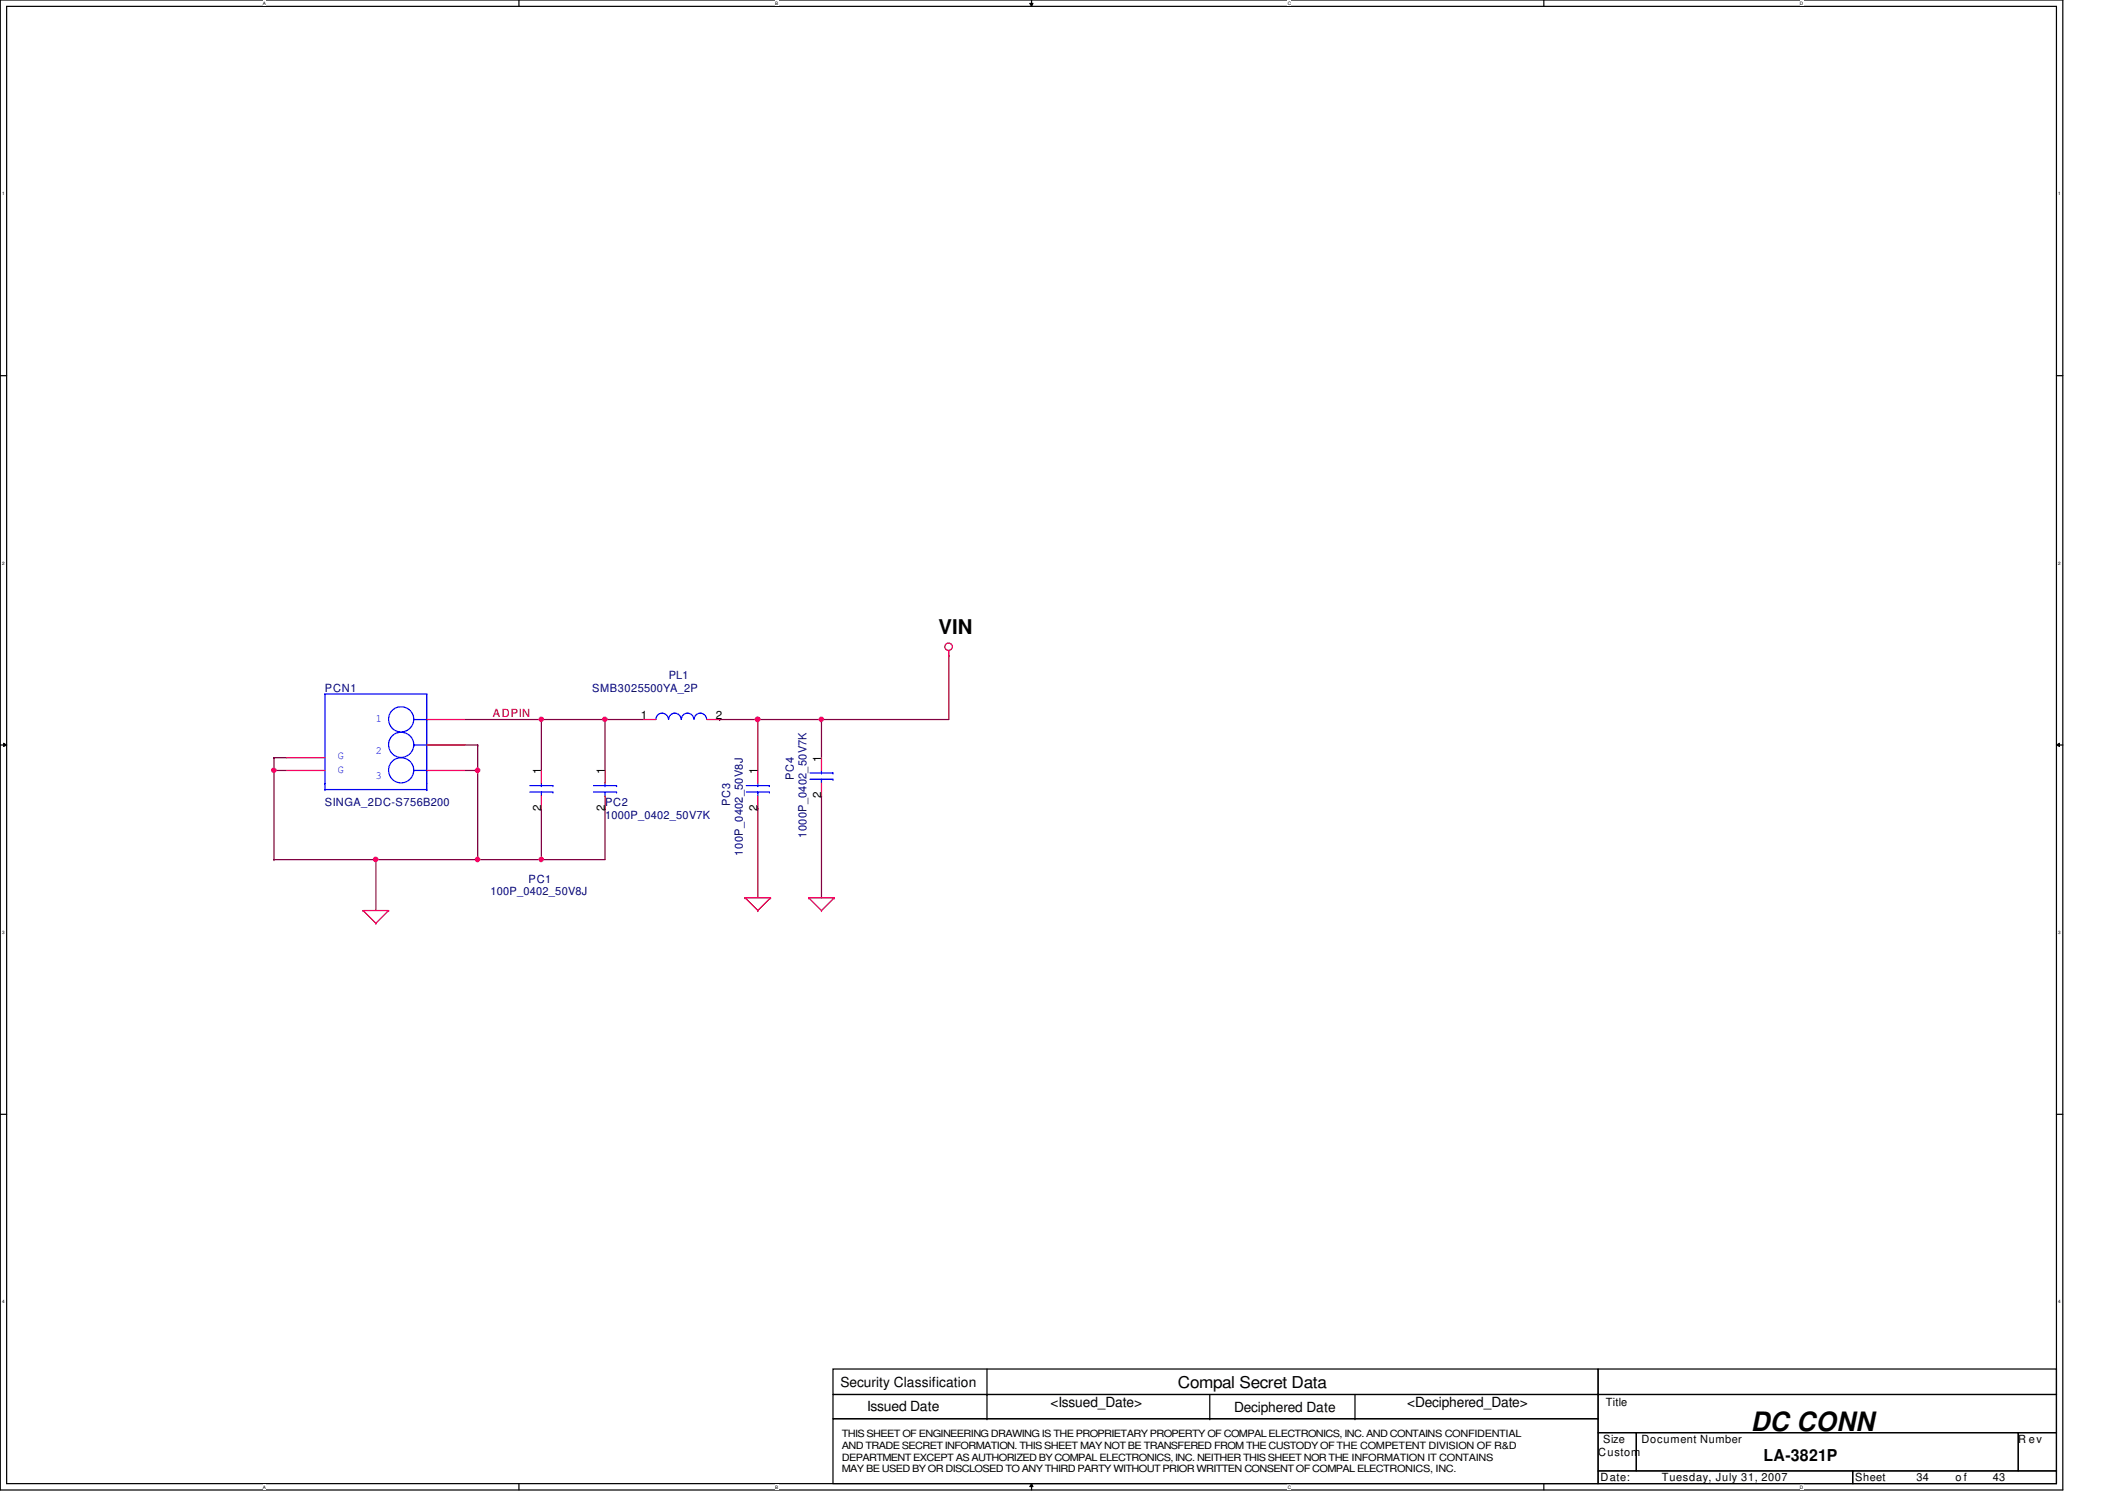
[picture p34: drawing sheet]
<svg xmlns="http://www.w3.org/2000/svg" width="297mm" height="210mm" viewBox="0 0 297 210" stroke-linecap="round" stroke-linejoin="round" font-family="sans-serif">
<defs><g id="words">
<text font-size="3.7" x="244.5" y="199.9">DC CONN</text>
<text font-size="2.8" x="131.1" y="88.5">VIN</text>
<g font-size="2.3">
<text x="164.5" y="193.8">Compal Secret Data</text>
<text x="246.3" y="203.9">LA-3821P</text>
</g>
<g font-size="1.9">
<text x="117.4" y="193.6">Security Classification</text>
<text x="121.1" y="197">Issued Date</text>
<text x="146.7" y="196.5">&lt;Issued_Date&gt;</text>
<text x="172.3" y="197.2">Deciphered Date</text>
<text x="196.5" y="196.5">&lt;Deciphered_Date&gt;</text>
</g>
<g font-size="1.6" fill="#000080">
<text x="93.4" y="94.8">PL1</text>
<text x="45.4" y="96.6">PCN1</text>
<text x="82.7" y="96.6">SMB3025500YA_2P</text>
<text x="45.4" y="112.6">SINGA_2DC-S756B200</text>
<text x="84.5" y="112.6">PC2</text>
<text x="102" y="112.5" transform="rotate(-90 102 112.5)">PC3</text>
<text x="110.9" y="109" transform="rotate(-90 110.9 109)">PC4</text>
<text x="84.5" y="114.3">1000P_0402_50V7K</text>
<text x="103.8" y="119.5" transform="rotate(-90 103.8 119.5)">100P_0402_50V8J</text>
<text x="112.6" y="117" transform="rotate(-90 112.6 117)">1000P_0402_50V7K</text>
<text x="68.5" y="125">100P_0402_50V8J</text>
<text x="73.8" y="123.2">PC1</text>
</g>
<g font-size="1.6" fill="#00f">
<text x="52.5" y="100.8">1</text>
<text x="47.2" y="106">G</text>
<text x="47.2" y="107.9">G</text>
<text x="52.5" y="105.2">2</text>
<text x="52.5" y="108.8">3</text>
</g>
<text font-size="1.6" fill="#f00" x="68.8" y="100.1">ADPIN</text>
<g font-size="1.6">
<text x="89.5" y="100.4">1</text>
<text x="99.9" y="100.4">2</text>
<text x="114.7" y="106.3" transform="rotate(-90 114.7 106.3)">1</text>
<text x="75.6" y="113.2" transform="rotate(-90 75.6 113.2)">2</text>
<text x="75.6" y="108.1" transform="rotate(-90 75.6 108.1)">1</text>
<text x="84.5" y="113.2" transform="rotate(-90 84.5 113.2)">2</text>
<text x="84.5" y="108.1" transform="rotate(-90 84.5 108.1)">1</text>
<text x="105.8" y="113.2" transform="rotate(-90 105.8 113.2)">2</text>
<text x="105.8" y="108.1" transform="rotate(-90 105.8 108.1)">1</text>
<text x="114.7" y="111.5" transform="rotate(-90 114.7 111.5)">2</text>
<text x="224.2" y="196.3">Title</text>
<text x="223.2" y="203.2">Custom</text>
<text x="223.9" y="201.5">Size</text>
<text x="229.2" y="201.5">Document Number</text>
<text x="281.9" y="201.5">R ev</text>
<text x="223.5" y="206.8">Date:</text>
<text x="232.1" y="206.8">Tuesday, July 31, 2007</text>
<text x="259.1" y="206.8">Sheet</text>
<text x="267.6" y="206.8">34</text>
<text x="273.1" y="206.8">o f</text>
<text x="278.3" y="206.8">43</text>
</g>
<g font-size="1.4">
<text x="117.6" y="202.3">AND TRADE SECRET INFORMATION. THIS SHEET MAY NOT BE TRANSFERED FROM THE CUSTODY OF THE COMPETENT DIVISION OF R&amp;D</text>
<text x="117.6" y="203.9">DEPARTMENT EXCEPT AS AUTHORIZED BY COMPAL ELECTRONICS, INC. NEITHER THIS SHEET NOR THE INFORMATION IT CONTAINS</text>
<text x="117.6" y="200.6">THIS SHEET OF ENGINEERING DRAWING IS THE PROPRIETARY PROPERTY OF COMPAL ELECTRONICS, INC. AND CONTAINS CONFIDENTIAL</text>
<text x="117.6" y="205.6">MAY BE USED BY OR DISCLOSED TO ANY THIRD PARTY WITHOUT PRIOR WRITTEN CONSENT OF COMPAL ELECTRONICS, INC.</text>
</g>
<g font-size=".6">
<text x="36.7" y=".7">A</text>
<text x="108.2" y=".7">B</text>
<text x="179.8" y=".7">C</text>
<text x="251.4" y=".7">D</text>
<text x=".3" y="27.3">1</text>
<text x="287.4" y="27.3">1</text>
<text x=".3" y="78.8">2</text>
<text x="287.4" y="78.8">2</text>
<text x=".3" y="130.4">3</text>
<text x="287.4" y="130.4">3</text>
<text x=".3" y="181.9">4</text>
<text x="287.4" y="181.9">4</text>
<text x="36.7" y="207.9">A</text>
<text x="108.2" y="207.9">B</text>
<text x="179.8" y="207.9">C</text>
<text x="251.4" y="207.9">D</text>
</g>
</g></defs>
<path d="M0 0h288.1v208h-288.1zM.9 .9h286.3v206.2h-286.3z" fill="none" stroke="#000" stroke-width=".17"/>
<g fill="#fff">
<path d="M36.7 .1h.4v.7h-.4z"/>
<path d="M36.7 207.3h.4v.7h-.4z"/>
</g>
<path d="M72.5 0v.9M72.5 207.1v.9" fill="none" stroke="#000" stroke-width=".17"/>
<g fill="#fff">
<path d="M108.2 .1h.5v.7h-.5z"/>
<path d="M108.2 207.3h.5v.7h-.5z"/>
</g>
<path d="M144.1 0v.9M144.1 207.1v.9" fill="none" stroke="#000" stroke-width=".17"/>
<path d="M143.8 .5h.5l-.2 .4zM144.1 207.1l.2 .5h-.5z" fill="#000"/>
<path d="M143.8 .5h.5l-.2 .4zM144.1 207.1l.2 .5h-.5z" fill="none" stroke="#000" stroke-width=".14"/>
<g fill="#fff">
<path d="M179.8 .1h.5v.7h-.5z"/>
<path d="M179.8 207.3h.5v.7h-.5z"/>
</g>
<path d="M215.6 0v.9M215.6 207.1v.9" fill="none" stroke="#000" stroke-width=".17"/>
<g fill="#fff">
<path d="M251.4 .1h.4v.7h-.4z"/>
<path d="M251.4 207.3h.4v.7h-.4z"/>
<path d="M.3 26.7h.3v.7h-.3z"/>
<path d="M287.4 26.7h.4v.7h-.4z"/>
<path d="M.3 78.2h.3v.8h-.3z"/>
<path d="M287.4 78.2h.4v.8h-.4z"/>
</g>
<path d="M0 52.5h.9M287.2 52.5h.9" fill="none" stroke="#000" stroke-width=".17"/>
<g fill="#fff">
<path d="M.3 129.8h.3v.7h-.3z"/>
<path d="M287.4 129.8h.4v.7h-.4z"/>
</g>
<path d="M0 104h.9M287.2 104h.9" fill="none" stroke="#000" stroke-width=".17"/>
<path d="M.5 103.8l.4 .2-.4 .2zM287.2 104l.4-.2v.4z" fill="#000"/>
<path d="M.5 103.8l.4 .2-.4 .2zM287.2 104l.4-.2v.4z" fill="none" stroke="#000" stroke-width=".14"/>
<g fill="#fff">
<path d="M.3 181.4h.3v.7h-.3z"/>
<path d="M287.4 181.4h.4v.7h-.4z"/>
</g>
<g fill="none" stroke="#000" stroke-width=".17">
<path d="M0 155.6h.9M287.2 155.6h.9M116.3 191.1h106.9v3.6h-106.9zM116.3 194.7h106.9v3.4h-106.9zM116.3 198.1h106.9v9h-106.9zM137.8 194.7h.1M137.8 198.1h.1M137.8 191.1v7M168.9 198.1h.1M168.9 194.7v3.4M189.2 198.1h.1M189.2 194.7v3.4"/>
<path d="M223.2 191.1h64v3.6h-64zM223.2 194.7h64v5.3h-64zM223.2 200h5.3v5.4h-5.3zM223.2 205.4h35.5v1.7h-35.5zM228.5 200h53.4v5.4h-53.4zM258.7 205.4h28.5v1.7h-28.5zM281.9 200h5.3v5.4h-5.3z"/>
</g>
<g fill="none" stroke="#800040" stroke-width=".17">
<path d="M132.5 91.6h.1M132.5 91.6v8.9h-32M38.3 107.6h.1M38.3 105.8h.1M38.3 105.8v14.2M38.3 105.8h1.7M38.3 107.6h1.7M64.9 100.5h24.9M64.9 107.6h1.8M64.9 104h1.8M66.7 107.6h.1M66.7 104h.1"/>
<path d="M66.7 104v16M75.6 100.5h.1M75.6 100.5v7.1M75.6 112.9v7.1M84.5 100.5h.1M84.5 112.9h.1M84.5 100.5v7.1M84.5 112.9v7.1h-46.2M100.5 100.5h.1M105.8 100.5h.1M105.8 112.9h.1M105.8 100.5v7.1"/>
<path d="M105.8 112.9v12.4M114.7 100.5h.1M114.7 111.1h.1M114.7 100.5v5.3M114.7 111.1v14.2M38.3 120h.1M52.5 120h.1M52.5 120v7.1M66.7 120h.1M75.6 120h.1"/>
</g>
<g fill="none" stroke="#f00" stroke-width=".17">
<path d="M132.5 91.6h.1M132.5 90.8v.8M40 107.6h5.4M40 105.8h5.4M59.6 100.5h5.3M59.6 104h5.3M59.6 107.6h5.3M75.6 107.6v1.7M75.6 111.1v1.8M84.5 107.6v1.7M84.5 111.1v1.8M89.8 100.5h1.8"/>
<path d="M98.7 100.5h1.8M105.8 107.6v1.7M105.8 111.1v1.8M114.7 105.8v1.8M114.7 109.3v1.8M50.7 127.1h.1M50.7 127.1h3.6M50.7 127.1l1.8 1.8M52.5 128.9h.1M54.3 127.1h.1M54.3 127.1l-1.8 1.8M104.1 125.3h.1"/>
<path d="M104.1 125.3h3.5M104.1 125.3l1.7 1.8M105.8 127.1h.1M107.6 125.3h.1M107.6 125.3l-1.8 1.8M112.9 125.3h.1M112.9 125.3h3.6M112.9 125.3l1.8 1.8M114.7 127.1h.1M116.5 125.3h.1M116.5 125.3l-1.8 1.8"/>
<circle cx="132.5" cy="90.3" r=".52"/>
</g>
<g fill="none" stroke="#00f" stroke-width=".17">
<path d="M45.4 96.9h.1M45.4 96.9v13.3M45.4 96.9h14.2M59.6 96.9h.1M59.6 96.9v13.3M45.4 109.3h.1M45.4 110.2h.1M45.4 110.2h14.2M57.8 104h.1M57.8 104h1.8M57.8 100.5h1.8M57.8 107.6h1.8"/>
<path d="M59.6 110.2h.1M59.6 100.5h.1M59.6 107.6h.1M74 110.6h3.2M74 109.7h3.2M75.6 109.7h.1M75.6 110.6h.1M75.6 109.3v.4M75.6 110.6v.5M77.2 110.6h.1M77.2 109.7h.1M82.9 110.6h3.2"/>
<path d="M82.9 109.7h3.2M84.5 109.7h.1M84.5 110.6h.1M84.5 109.3v.4M84.5 110.6v.5M86.1 110.6h.1M86.1 109.7h.1M91.6 100.4a.87 .87 0 0 1 .9-.8 .87 .87 0 0 1 .8 .8M93.4 100.4a.87 .87 0 0 1 .9-.8 .87 .87 0 0 1 .8 .8M95.2 100.4a.87 .87 0 0 1 .8-.8 .87 .87 0 0 1 .9 .8M96.9 100.4a.87 .87 0 0 1 .9-.8 .87 .87 0 0 1 .9 .8M104.2 110.6h3.2"/>
<path d="M104.2 109.7h3.2M105.8 109.7h.1M105.8 110.6h.1M105.8 109.3v.4M105.8 110.6v.5M107.4 110.6h.1M107.4 109.7h.1M113.1 108.8h3.2M113.1 107.9h3.2M114.7 107.9h.1M114.7 108.8h.1M114.7 107.6v.3"/>
<path d="M114.7 108.8v.5M116.3 108.8h.1M116.3 107.9h.1"/>
<circle cx="56" cy="100.4" r="1.76"/>
<circle cx="56" cy="107.5" r="1.76"/>
<circle cx="56" cy="104" r="1.76"/>
</g>
<circle cx="114.7" cy="100.4" r=".32" fill="#f0f"/>
<circle cx="114.7" cy="100.4" r=".32" fill="none" stroke="#f0f" stroke-width=".17"/>
<circle cx="75.6" cy="100.4" r=".32" fill="#f0f"/>
<circle cx="75.6" cy="100.4" r=".32" fill="none" stroke="#f0f" stroke-width=".17"/>
<circle cx="84.5" cy="100.4" r=".32" fill="#f0f"/>
<circle cx="84.5" cy="100.4" r=".32" fill="none" stroke="#f0f" stroke-width=".17"/>
<circle cx="105.8" cy="100.4" r=".32" fill="#f0f"/>
<circle cx="105.8" cy="100.4" r=".32" fill="none" stroke="#f0f" stroke-width=".17"/>
<circle cx="105.8" cy="100.4" r=".32" fill="#f0f"/>
<circle cx="105.8" cy="100.4" r=".32" fill="none" stroke="#f0f" stroke-width=".17"/>
<circle cx="38.2" cy="107.5" r=".32" fill="#f0f"/>
<circle cx="38.2" cy="107.5" r=".32" fill="none" stroke="#f0f" stroke-width=".17"/>
<circle cx="75.6" cy="120" r=".32" fill="#f0f"/>
<circle cx="75.6" cy="120" r=".32" fill="none" stroke="#f0f" stroke-width=".17"/>
<circle cx="66.7" cy="120" r=".32" fill="#f0f"/>
<circle cx="66.7" cy="120" r=".32" fill="none" stroke="#f0f" stroke-width=".17"/>
<circle cx="52.5" cy="120" r=".32" fill="#f0f"/>
<circle cx="52.5" cy="120" r=".32" fill="none" stroke="#f0f" stroke-width=".17"/>
<circle cx="66.7" cy="107.5" r=".32" fill="#f0f"/>
<circle cx="66.7" cy="107.5" r=".32" fill="none" stroke="#f0f" stroke-width=".17"/>
<use href="#words"/>
</svg>
